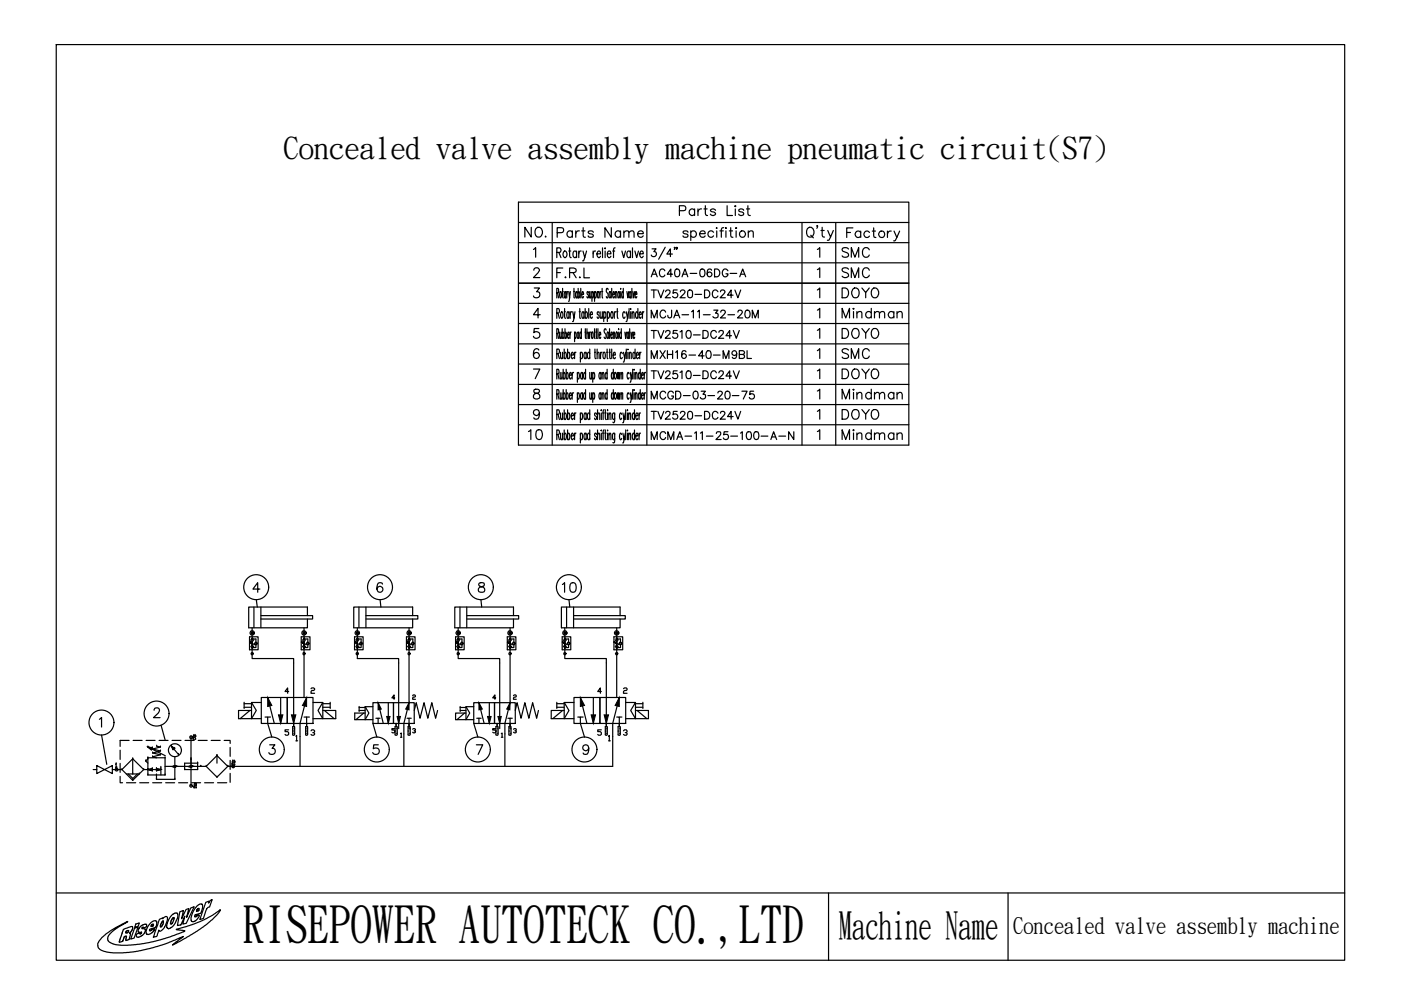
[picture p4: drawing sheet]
<svg xmlns="http://www.w3.org/2000/svg" width="297mm" height="210mm" viewBox="0 0 297 210" stroke-linecap="round" stroke-linejoin="round" font-family="sans-serif">
<defs><g id="words">
<text font-size="10.8" x="51.5" y="199.6">RISEPOWER AUTOTECK CO.,LTD</text>
<text font-size="8.1" x="177.8" y="198.9">Machine Name</text>
<text font-size="6.5" x="60.1" y="33.5">Concealed valve assembly machine pneumatic circuit(S7)</text>
<g font-size="5.3">
<text x="110.4" y="51.5">NO.</text>
<text x="117.1" y="51.5">Parts Name</text>
<text x="177.8" y="55.7">SMC</text>
<text x="177.8" y="60">SMC</text>
<text x="177.8" y="68.8">Mindman</text>
<text x="177.8" y="73">DOYO</text>
<text x="177.8" y="77.3">SMC</text>
<text x="177.8" y="81.5">DOYO</text>
<text x="177.8" y="85.7">Mindman</text>
<text x="111.1" y="94.5">10</text>
<text x="177.8" y="94.5">Mindman</text>
</g>
<g font-size="4.9">
<text x="117.1" y="60">F.R.L</text>
<text x="137.2" y="60">AC40A-06DG-A</text>
<text x="177.8" y="64.2">DOYO</text>
<text x="137.2" y="68.8">MCJA-11-32-20M</text>
<text x="137.2" y="77.3">MXH16-40-M9BL</text>
<text x="177.8" y="90">DOYO</text>
<text x="137.2" y="94.5">MCMA-11-25-100-A-N</text>
<text x="118.2" y="126.6">10</text>
</g>
<text font-size="4.8" x="214.8" y="197.8">Concealed valve assembly machine</text>
<g font-size="4.4">
<text x="137.2" y="64.2">TV2520-DC24V</text>
<text x="137.2" y="85.7">MCGD-03-20-75</text>
<text x="137.2" y="90">TV2520-DC24V</text>
</g>
<g font-size="4">
<text x="64.9" y="148.2">2</text>
<text x="64.9" y="157">3</text>
</g>
</g></defs>
<path d="M11.9 9.5h273.2v194.1h-273.2z" fill="none" stroke="#000" stroke-width=".25"/>
<g fill="none" stroke="#000" stroke-width=".25">
<path d="M48.8 162.5h81.1M11.9 189.3h273.2M21.6 198.8l2.1-1.6 3.4-1.8-2.3 1.4-1.4 1.1-.4 .5-.2 .6 .1 .5 .3 .3 1.6 .5 2.3 .1 2.4-.2 3-.5 3.5-1 2.9-1.1 .3-.3-1.8-.2 5-1.7 2.6-1.3 1.7-1.2-.7 1.1-2.8 2.5-3 1.9-3.6 2 2.3-1.8-4.6 1.8-4.5 1.2-3.7 .4h-2.6l-1.7-.4-.9-.6-.2-1zM26.1 197.1l.9-.4a.86 .86 0 0 1 1.1-.2v.4l-.4 .8a.19 .19 0 0 0-.2 .2 .19 .19 0 0 0 .2 .1l-.3 1.2-.4 .1a.25 .25 0 0 1-.4 0 .25 .25 0 0 1 .1-.4 .22 .22 0 0 0 .1-.3 .22 .22 0 0 0-.3-.1l-.2 .1-.2 .9-.8 .3zM26.8 197.4a.23 .23 0 0 1 .3-.1 .23 .23 0 0 1 .1 .2l-.2 .3a.18 .18 0 0 1-.3 0 .18 .18 0 0 1 0-.3zM27.6 197.9h.1M28.5 196.8l.8-.3-.9 2.4-.7 .2zM28.8 195.9l.7-.2-.2 .7-.7 .3zM29.7 196.5l1-.6 .4 .2a.53 .53 0 0 1-.3 .5 .53 .53 0 0 1-.5 0 .21 .21 0 0 0-.1 .3 .21 .21 0 0 0 .3 0 .4 .4 0 0 1 .4 .3 .4 .4 0 0 1-.2 .4l-.5 .7-.9 .4a.43 .43 0 0 1-.4-.5 .43 .43 0 0 1 .5-.3l.3-.1v.2a.22 .22 0 0 0 .2 0 .22 .22 0 0 0 0-.3h-.3a.46 .46 0 0 1-.4-.4 .46 .46 0 0 1 .2-.5zM30 197.8h.1M32 195.6l.7-.4 .5 .1 .1 .2-.2 1-1 .4a.25 .25 0 0 0-.3 .2 .25 .25 0 0 0 .1 .3l.3-.3 .6-.1-.4 .6-.5 .4-.4 .1-.5-.1 .1-1.1zM32.2 196a.21 .21 0 0 1 .3 .1 .21 .21 0 0 1-.2 .3 .18 .18 0 0 1-.3 0 .18 .18 0 0 1 .1-.3z"/>
<path d="M33.8 194.9l.7-.3v.2l.1-.2a.55 .55 0 0 1 .9-.1v.6a3.3 3.3 0 0 1-1.6 2.4l-.2-.1v-.2l-.5 1.4-.7 .1zM34.4 195.3l.3 .1v.2l-.3 .7a.22 .22 0 0 1-.4 .2 .22 .22 0 0 1 .1-.4zM34.6 195.3h.1M36.4 194.1l.7-.5h.4l.2 .3v.7l-.9 1.6-.7 .6-.4 .1-.3-.2-.1-.6 .4-1.1zM36.6 194.7a.19 .19 0 0 1 .2-.2 .19 .19 0 0 1 .1 .2l-.4 1.1a.22 .22 0 0 1-.3 .1 .22 .22 0 0 1 0-.4zM38.1 193.3l.8-.2-.4 1.7 .9-2 .6-.2-.4 1.9 .9-2 .7-.3-1.7 3.6-.7 .1 .4-1.7-.9 1.9-.7 .1zM41.7 192.1l.7-.4h.4l.2 .2-.1 .8-.3 .9-1 .3a.26 .26 0 0 0-.3 .2 .26 .26 0 0 0 .2 .3l.2-.2a.27 .27 0 0 1 .3-.1 .27 .27 0 0 1 .2 .1l-.8 1.1-.4 .1-.4-.1-.1-.8 .2-.6zM41.8 192.8h.1a.21 .21 0 0 1 .3-.1 .21 .21 0 0 1-.1 .3l-.4 .2zM43.6 191.3l.7-.2-.1 .4 .2-.4 .6-.4-.6 1.6a.84 .84 0 0 0-.8 .8l-.5 1.6-.7 .3zM175.7 189.3v14.3M213.7 189.3v14.3"/>
</g>
<!-- layer: 1 -->
<g fill="none" stroke="#000" stroke-width=".25">
<path d="M52.9 135h1.8v2.8h-1.8zM52.9 136.1l.5 .3-.5-.3 .6 .2-.1 .2zM53.1 135.7a1.02 1.02 0 0 1 .1 1.4M53.4 137.3l.1 .1zM53.4 135.4h.1v.2zM53.4 135.4l.1 .1zM53.4 136.4l-.5-.3 .5 .4 .1-.2-.6-.2 1.1 .6M53.5 137.3h.1M53.5 133.1v6.5h8.8v14.5M53.5 135.5h.8v.7M53.5 135.5h.1M53.6 137.3h.1"/>
<path d="M53.8 135.7a1.01 1.01 0 0 0 0 1.4M53.8 128.7v4.4M53.9 136.4l.4 .4 .3-.4M54.3 136.8v.5h-.8M55.3 130.5h11v.7h-11M55.3 128.7v4.4M63.9 135h1.8v2.8h-1.8zM63.9 136.1l.4 .3-.4-.3 .5 .2-.1 .2zM64.1 135.7a.98 .98 0 0 1 0 1.4M64.3 137.3l.2-.1 .1 .1-.2 .1zM64.4 135.4l.1 .1zM64.4 136.4l-.5-.3 .5 .4 .1-.2-.6-.2 1.1 .6"/>
<path d="M64.5 137.3h.1M64.5 135.5h.8v.7M64.5 133.1v5.5M64.5 138.8v9.1M64.5 135.5h.1M64.6 137.3h.1M64.8 135.7a.97 .97 0 0 0 0 1.4M64.9 136.4l.4 .4 .3-.4M65.2 130.5v-1.8h-12.5v4.4h12.5v-1.9M65.3 136.8v.5h-.8M75.2 135h1.8v2.8h-1.8zM75.2 136.1l.4 .3-.4-.3 .5 .2-.1 .2z"/>
<path d="M75.4 135.7a.98 .98 0 0 1 0 1.4M75.7 137.3l.1 .1zM75.7 135.4l.1 .1zM75.7 136.4l-.5-.3 .4 .4 .2-.2-.6-.2 1.1 .6M75.8 137.3h.1M75.8 133.1v6.5h8.7v14.9M75.8 135.5h.8v.7M75.8 135.5h.1M76.1 135.7a.97 .97 0 0 0 0 1.4M76.1 128.7v4.4M76.2 136.4l.4 .4 .3-.4M76.6 136.8v.5h-.8"/>
<path d="M77.6 130.5h11v.7h-11M77.6 128.7v4.4M86.2 135h1.8v2.8h-1.8zM86.2 136.1l.4 .3-.4-.3 .5 .2-.1 .2zM86.4 135.7a.98 .98 0 0 1 0 1.4M86.7 137.3l.1 .1zM86.7 135.4l.1 .1zM86.7 136.4l-.5-.3 .4 .4 .2-.2-.6-.2 1 .6M86.8 137.3h.1M86.7 135.5h.8v.7M86.7 133.1v5.5M86.7 138.8v10.2l-1.1 4.4v9.1"/>
<path d="M86.8 135.5h.1M86.9 137.3h.1M87.1 135.7a.97 .97 0 0 0 0 1.4M87.2 136.4l.3 .4 .4-.4M87.5 130.5v-1.8h-12.5v4.4h12.5v-1.9M87.5 136.8v.5h-.8M96.6 135h1.8v2.8h-1.8zM96.6 136.1l.4 .3-.4-.3 .5 .2-.1 .2zM96.8 135.7a.98 .98 0 0 1 0 1.4M97.1 137.3l.1 .1zM97.1 135.4l.1 .1zM97.1 136.4l-.5-.3 .5 .4 .1-.2-.6-.2 1 .6"/>
<path d="M97.2 137.3h.1M97.1 133.1v6.5h8.8v14.9M97.1 135.5h.8v.7M97.2 135.5h.1M97.3 137.3h.1M97.5 135.7a.97 .97 0 0 0 0 1.4M97.5 128.7v4.4M97.6 136.4l.3 .4 .4-.4M97.9 136.8v.5h-.8M99 130.5h11v.7h-11M99 128.7v4.4M107.6 135h1.8v2.8h-1.8z"/>
<path d="M107.6 136.1l.4 .3-.4-.3 .5 .2-.1 .2zM107.8 135.7a.94 .94 0 0 1 0 1.4M108.1 137.3l.1 .1zM108.1 135.4l.1 .1zM108.1 136.4l-.5-.3 .4 .4 .1-.2-.5-.2 1.1 .6M108.1 137.3h.1M108.1 135.5h.9v.7M108.1 133.1v5.5M108.1 138.8v10.2l-1.1 4.4v9.1M108.2 137.3h.1M108.2 135.5h.1M108.5 135.7a.97 .97 0 0 0 0 1.4"/>
<path d="M108.6 136.4l.4 .4 .3-.4M108.9 130.5v-1.8h-12.5v4.4h12.5v-1.9M109 136.8v.5h-.9M119.2 135h1.8v2.8h-1.8zM119.2 136.1l.4 .3-.4-.3 .5 .2v.2zM119.4 135.7a.98 .98 0 0 1 0 1.4M119.7 135.4l.1 .1zM119.7 136.4l-.5-.3 .5 .4 .1-.2-.6-.2 1.1 .6M119.8 137.3h.1M119.7 133.1v6.5h8.9v14.5M119.7 135.5h.9v.7M119.8 135.5h.1"/>
<path d="M119.9 137.3h.1M120.1 135.7a.93 .93 0 0 0 0 1.4M120.1 128.7v4.4M120.2 136.4l.4 .4 .3-.4M120.6 136.8v.5h-.9M121.6 130.5h11v.7h-11M121.6 128.7v4.4M130.2 135h1.8v2.8h-1.8zM130.2 136.1l.4 .3-.4-.3 .5 .2-.1 .2zM130.4 135.7a.98 .98 0 0 1 0 1.4M130.8 137.3h.1M130.7 135.4l.1 .1z"/>
<path d="M130.7 136.4l-.5-.3 .5 .4 .1-.2-.6-.2 1.1 .6M130.8 133.1v5.5M130.8 138.8v9.1M130.8 135.5h.8v.7M130.8 135.5h.1M131.1 135.7a.97 .97 0 0 0 0 1.4M131.2 136.4l.4 .4 .3-.4M131.5 130.5v-1.8h-12.5v4.4h12.5v-1.9M131.6 136.8v.5h-.8M25.5 159.1v1.9M27.4 157h-1.9v1.3M28.2 157h1.9"/>
<path d="M31 157h1.9M31.4 158.4l3.6 1.8M31.4 158.4h.1M31.4 158.4l.7 .6M31.4 158.4l.9 .2M32.1 159h.1M32.3 158.6h.1M32.3 158.6l-.2 .4M32.4 159.7h.1M32.4 158.8h.1M32.4 159.7l1.6 .3M32.4 158.8l1.6 .4"/>
<path d="M33.2 158.2h.1M33.2 158.2l.8 .2M33.7 157h1.9M34 159.2h.1M34 158.4h.1M34 159.2l-1.6 .5M34 158.4l-1.6 .4M36.4 158.2h.1M36.4 158.2l.6 .5M36.4 158.2l.3 .7M36.4 158.3l1.4 1.6M36.5 157h1.9"/>
<path d="M36.7 158.9h.1M37 158.7h.1M37 158.7l-.3 .2M37.8 159.9h.1M39.2 157h2M40.5 156.3h.1M40.5 156.3v10.3M41 156.5h.1M41 156.7h.1M41 156.5v.2M41 156.7h.5M41.1 155.9h.1"/>
<path d="M41.1 156.3h.1M41.1 155.9l-.1 .2M41.1 155.9h.2M41.1 156.3h.2M41.1 156.3l-.1 .2M41.3 155.9h.1M41.3 156.3h.1M41.3 155.9l.2 .2M41.5 156.1h.1M41.5 156.2h.1M41.5 156.7h.1M41.5 156.1v.1"/>
<path d="M41.5 156.2l-.2 .1M42 157h1.9M44.8 157h1.9M47.5 157h1.3v.6M48.8 158.5v1.9M51.8 149.2h1.5M51.8 150h1.5M51.8 148.9v1.3M53 150.6l-2.1 1.8M53.3 148.9v3.5h2.1M55.4 147.9h5.5v5.5h-5.5zM55.4 148.9h-2.1l1 1.7-1 1.8h-2.7v-1.8h2.7"/>
<path d="M56.2 152h.6v1.4M56.8 147.9l1.4 5.5M56.8 152h.5M59.5 147.9v5.5M60.9 147.9h5.5v5.5h-5.5zM62 154.1h.5v1.7l-.2 .1-.3-.1zM62 155h.3M62.3 154.5h.2M62.3 155.5h.2M63.6 156.1v6.4M64.5 152h.5v1.4M65 152h.6"/>
<path d="M65 147.9l-1.4 5.5M66.4 148.9h2l-1 1.7 1 1.8h2.8v-1.8h-2.8M68.4 148.9v3.5h-2M68.4 149.2h1.6M68.4 150h1.6M68.8 150.6l2.1 1.8M70 148.9v1.3M76.1 150h1.3M76.1 150.6h1.3M76.1 149.8v1M77.1 151.2l-1.6 1.4M77.4 149.8v2.8h1.7"/>
<path d="M79.1 149h4.3v4.4h-4.3zM79.1 149.8h-1.7l.8 1.4-.8 1.4h-2.2v-1.4h2.2M79.7 152.3h.5v1.1M80.2 152.3h.4M80.2 149l1.1 4.4M82.3 149v4.4M83.4 149h4.4v4.4h-4.4zM83.8 154.1h.4v1.7l-.2 .1-.2-.1zM83.8 155h.2M84 154.5h.2M84 155.5h.2M84 153.4v.7"/>
<path d="M86.3 152.3h.4v2.2h.3M86.5 154.1h.5v1.7l-.3 .1-.2-.1zM86.5 155h.2M86.7 155.5h.3M86.8 152.3h.4M87.8 150.6l.5-1.6 .8 3.3 .8-3.3 .8 3.3 .9-3.3 .8 3.3 .4-1.7M97.6 149.8v1M97.6 150h1.2M97.6 150.6h1.2M98.5 151.2l-1.6 1.4M98.8 149.8v2.8h1.6M100.4 149h4.4v4.4h-4.4z"/>
<path d="M100.4 149.8h-1.6l.8 1.4-.8 1.4h-2.2v-1.4h2.2M101.1 152.3h.4v1.1M101.5 152.3h.5M101.5 149l1.1 4.4M103.7 149v4.4M104.8 149h4.4v4.4h-4.4zM105.1 154.1h.5v1.7l-.2 .1-.3-.1zM105.1 155h.3M105.4 154.5h.2M105.4 155.5h.2M105.4 153.4v.7M107.7 152.3h.4v2.2h.3"/>
<path d="M107.9 154.1h.5v1.7l-.3 .1-.2-.1zM107.9 155h.2M108.1 155.5h.3M108.1 152.3h.5M109.2 150.6l.4-1.6 .9 3.3 .8-3.3 .8 3.3 .8-3.3 .9 3.3 .4-1.7M118.1 148.9v1.3M118.1 149.2h1.5M118.1 150h1.5M119.3 150.6l-2.1 1.8M119.6 148.9v3.5h2.1M121.7 147.9h5.5v5.5h-5.5zM121.7 148.9h-2.1l1 1.7-1 1.8h-2.7v-1.8h2.7"/>
<path d="M122.5 152h.5v1.4M123 147.9l1.4 5.5M123.1 152h.5M125.8 147.9v5.5M127.2 147.9h5.5v5.5h-5.5zM128.3 154.1h.5v1.7l-.2 .1-.3-.1zM128.3 155h.3M128.6 154.5h.2M128.6 155.5h.2M130.8 152h.5v2.1M131 154.1h.5v1.7l-.2 .1-.3-.1zM131 155h.3"/>
<path d="M131.3 152h.6M131.3 147.9l-1.4 5.5v9.1M131.3 154.5h.2M131.3 155.5h.2M132.7 148.9h2l-1 1.7 1 1.8h2.8v-1.8h-2.8M134.7 148.9v3.5h-2M134.7 149.2h1.6M134.7 150h1.6M135.1 150.6l2 1.8M136.3 148.9v1.3M19.8 163.2h.7M20.5 162.3l1.7 .9-1.7 .8z"/>
<path d="M22.2 163.2l1.6-.9v1.7zM23.8 163.2h2.1M24.5 162.7h.3M24.6 161.9h.1M24.6 162.7h.1M24.6 161.9l-.1 .2M24.6 161.9v.8M24.7 163.2h.1M24.8 162.7h.1M25.5 164.6v1.4h.5M25.5 161.9v1.9M25.9 163.2h.1"/>
<path d="M25.9 163.2l2.2 2.3M26.8 164.1h2.7M26.8 166h2M27.2 164.1l1 1 .9-1M28.1 165.5h.1M28.1 160.9h.1M28.1 164.1h.1M28.1 160.9l-2.2 2.3M28.1 160.9v3.2M28.1 160.9l2.4 2.3M29.5 164.1h.1M29.6 166h1.9"/>
<path d="M30.5 163.2h.1M30.5 163.2l-2.4 2.3M30.5 163.2h3.6M30.9 161.3h.1M30.9 161.3l.5 .5M31.4 160.9h.1M31.4 163.2h.1M31.4 164.3h.1M31.4 160.7h.1M31.4 160.9l-.5 .4M31.4 160.7h3.6M31.4 164.3h3.6"/>
<path d="M31.4 163.2l.9 .2M31.4 160.7v3.6M32.3 163h.1M32.3 163.4h.1M32.3 163l-.9 .2M32.3 163v.4M32.4 160.5h.1M32.4 160.5l.8 .2M32.4 166h1.9M33.2 164.3h.1M33.2 163.4h.1M33.2 163h.1"/>
<path d="M33.2 165.2h.1M33.2 163v.4M33.2 164.3v.9M33.2 163l.9 .2M33.2 165.2h3.9M34 160h.1M34 160l-1.6 .5M34.1 163.2h.1M34.1 162.7h.1M34.1 163.2l-.9 .2M34.1 162.7v1.6M35 160.7h.1"/>
<path d="M35 162.5h7.6M35 164.3h.1M35 160.7v3.6M35.1 166h1.9M37.1 162.5h.1M37.1 165.2h.1M37.1 160.4v4.8M37.9 166h1.9M39.1 163.2h.1M39.1 163.2h2.8M40.5 166.6h.1M40.5 161h.1"/>
<path d="M40.5 160.6v.4M40.6 166h1.9M41.1 166.8h.1M41.1 167h.1M41.1 166.8v.2M41.1 167h.5M41.3 166.2h.1M41.3 166.6h.1M41.3 166.2l-.2 .1M41.3 166.2h.2M41.3 166.6h.2M41.3 166.6l-.2 .2"/>
<path d="M41.5 166.2h.1M41.5 166.6h.1M41.5 166.2l.1 .1M41.6 166.3h.1M41.6 166.5h.1M41.6 167h.1M41.6 166.3v.2M41.6 166.5l-.1 .1M41.9 161.8h.1M41.9 163.2h.1M41.9 161.8h-2.8v1.4M41.9 161.8v1.4"/>
<path d="M42.6 162.5h.1M42.6 162.5h1.1M43.4 166h1.9M43.7 162.5h.1M43.7 162.5l2.3 2.3M46 164.8h.1M46 160.2h.1M46 160.2l2.3 2.3M46 160.2v1.6M46 160.2l-2.3 2.3M46.1 166h2M47.4 162.5h.1"/>
<path d="M48.3 162.5h.1M48.3 162.5l-2.3 2.3M48.3 162.5h1.1M48.8 161.2v1.9M48.8 164v1.9M49.2 161.9h.1M49.2 162.2h.1M49.2 161.9v.3M49.2 162.2h.6M49.3 161.3h.1M49.3 161.8h.1M49.3 161.3l-.1 .2"/>
<path d="M49.3 161.3h.3M49.3 161.8h.3M49.3 161.8l-.1 .1M49.4 162.5h.1M49.6 161.3h.1M49.6 161.8h.1M49.6 161.3l.2 .2M49.8 161.5h.1M49.8 161.6h.1M49.8 162.2h.1M49.8 161.5v.1M49.8 161.6l-.2 .2"/>
<circle cx="53.5" cy="135.5" r=".12"/>
<circle cx="53.5" cy="137.3" r=".11"/>
<circle cx="54.3" cy="136.4" r=".24"/>
<circle cx="64.5" cy="135.5" r=".09"/>
<circle cx="64.5" cy="137.3" r=".09"/>
<circle cx="64.5" cy="135.5" r=".12"/>
<circle cx="65.3" cy="136.4" r=".22"/>
<circle cx="75.7" cy="137.3" r=".11"/>
<circle cx="75.7" cy="135.5" r=".11"/>
<circle cx="75.8" cy="135.5" r=".09"/>
<circle cx="76.6" cy="136.4" r=".22"/>
<circle cx="86.7" cy="135.5" r=".09"/>
<circle cx="86.7" cy="135.5" r=".13"/>
<circle cx="86.7" cy="137.3" r=".12"/>
<circle cx="87.5" cy="136.4" r=".24"/>
<circle cx="97.1" cy="135.5" r=".08"/>
<circle cx="97.2" cy="137.3" r=".11"/>
<circle cx="97.2" cy="135.5" r=".11"/>
<circle cx="98" cy="136.4" r=".24"/>
<circle cx="108.1" cy="137.3" r=".11"/>
<circle cx="108.1" cy="135.5" r=".11"/>
<circle cx="108.1" cy="135.5" r=".09"/>
<circle cx="108.9" cy="136.4" r=".22"/>
<circle cx="119.7" cy="135.5" r=".09"/>
<circle cx="119.7" cy="135.5" r=".13"/>
<circle cx="119.8" cy="137.3" r=".07"/>
<circle cx="119.8" cy="137.3" r=".12"/>
<circle cx="120.6" cy="136.4" r=".23"/>
<circle cx="130.7" cy="135.5" r=".09"/>
<circle cx="130.8" cy="137.3" r=".08"/>
<circle cx="130.8" cy="135.5" r=".12"/>
<circle cx="130.8" cy="137.3" r=".11"/>
<circle cx="131.5" cy="136.4" r=".22"/>
<circle cx="37.1" cy="159.1" r="1.38"/>
<circle cx="37.1" cy="162.5" r=".19"/>
<circle cx="40.5" cy="162.5" r=".19"/>
</g>
<g fill="#000" stroke="#000" stroke-width=".21">
<path d="M31.4 158.4l.9 .2-.2 .4zM36.4 158.2l.6 .5-.3 .2zM56.8 147.9l.8 1.7-.8 .2zM59 151.6h1l-.5 1.8zM61.8 151.6h.9l-.4 1.8zM65 147.9v1.9l-.9-.2zM80.2 149l.6 1.3-.6 .2zM82 151.9h.7l-.4 1.5zM84.2 151.9h.7l-.4 1.5zM86.7 149v1.5l-.7-.2zM101.5 149l.8 1.3-.8 .2zM103.4 151.9h.7l-.4 1.5z"/>
<path d="M105.6 151.9h.7l-.4 1.5zM108.1 149v1.5l-.7-.2zM123 147.9l.9 1.7-.9 .2zM125.3 151.6h1l-.5 1.8zM128.1 151.6h.9l-.4 1.8zM131.3 147.9v1.9l-.9-.2zM31.4 163.2l.9-.2v.4zM33.2 163l.9 .2-.9 .2zM36.9 162.5h.4l-.4 .1zM36.9 162.4h.3l-.3 .1zM36.9 162.4h.3zM36.9 162.5l.3-.1 .1 .1z"/>
<path d="M40.3 162.5h.4l-.3 .1zM40.4 162.6h.2zM40.3 162.5l.3-.1 .1 .1zM40.4 162.6l.3-.1z"/>
<path d="M36.9 162.6h.3zM36.9 162.6l.4-.1z"/>
<path d="M40.4 162.4l-.1 .1 .3-.1zM40.4 162.4h.2z"/>
</g>
<!-- layer: TEXT -->
<g fill="none" stroke="#000" stroke-width=".25">
<path d="M61.2 146.6h-.8l.6-.7v1.1M61.2 154.7h-.8v.4h.6l.2 .2v.4l-.2 .2h-.4l-.2-.2M62.7 156.1l.2-.2v1.2M62.7 157.1h.4M83.7 148h-.6l.5-.7v1M83.7 154.5h-.6v.3h.5l.1 .5-.1 .1-.5-.1M84.9 155.5l.2-.1v.9M84.9 156.3h.3M87.5 147.5l.1-.2 .5 .2v.2l-.6 .3v.3h.6M87.5 154.6l.1-.1 .5 .1v.2l-.3 .2M87.9 155l.2 .1-.2 .3-.4-.1M105.1 148h-.6l.4-.7v1"/>
<path d="M105.1 154.5h-.6v.3h.4l.2 .2v.3l-.2 .1-.4-.1M106.3 155.5l.2-.1v.9M106.3 156.3h.3M108.9 147.5l.4-.2 .2 .4-.5 .1-.1 .5h.6M108.9 154.6l.1-.1 .5 .1-.2 .4h-.1M109.3 155l.2 .1-.2 .3-.4-.1M127.5 146.6h-.8l.6-.7v1.1M127.5 154.7h-.8v.4h.6l.2 .2v.4l-.2 .2h-.4l-.2-.2M129 156.1l.2-.2v1.2M129 157.1h.4M132.2 146l.2-.1h.4l.2 .1-.2 .4h-.4l-.2 .2v.4h.8M132.2 155l.2-.3h.4l.2 .4-.4 .2"/>
<path d="M132.8 155.3l.2 .2-.2 .4-.6-.2"/>
</g>
<!-- layer: CONNECTIONS -->
<g fill="none" stroke="#000" stroke-width=".25">
<circle cx="53.5" cy="134.2" r=".46"/>
<circle cx="53.5" cy="138.6" r=".22"/>
<circle cx="53.5" cy="134.2" r=".22"/>
<circle cx="64.4" cy="134.2" r=".23"/>
<circle cx="64.4" cy="138.6" r=".22"/>
<circle cx="64.5" cy="134.2" r=".46"/>
<circle cx="75.7" cy="134.2" r=".23"/>
<circle cx="75.8" cy="138.6" r=".22"/>
<circle cx="75.8" cy="134.2" r=".47"/>
<circle cx="86.7" cy="134.2" r=".46"/>
<circle cx="86.7" cy="138.6" r=".23"/>
<circle cx="86.8" cy="134.2" r=".22"/>
<circle cx="97.1" cy="134.2" r=".46"/>
<circle cx="97.2" cy="138.6" r=".24"/>
<circle cx="97.2" cy="134.2" r=".23"/>
<circle cx="108.1" cy="134.2" r=".46"/>
<circle cx="108.1" cy="134.2" r=".23"/>
<circle cx="108.1" cy="138.6" r=".22"/>
<circle cx="119.8" cy="134.2" r=".46"/>
<circle cx="119.8" cy="138.6" r=".23"/>
<circle cx="119.8" cy="134.2" r=".22"/>
<circle cx="130.7" cy="134.2" r=".23"/>
<circle cx="130.7" cy="138.6" r=".22"/>
<circle cx="130.7" cy="134.2" r=".47"/>
<circle cx="40.5" cy="156.3" r=".29"/>
<circle cx="24.7" cy="163.2" r=".29"/>
<circle cx="40.5" cy="166.6" r=".29"/>
<circle cx="49.4" cy="162.5" r=".29"/>
</g>
<g fill="none" stroke="#000" stroke-width=".25">
<path d="M109.9 42.9h82.8v51.5h-82.8zM109.9 55.7h82.8M109.9 51.4h82.8M109.9 47.2h82.8M113.1 52.9l.5-.4v2M113.2 57.3l.1-.3 .3-.2 .6 .1a.42 .42 0 0 1 0 .6l-1.1 1.4h1.4M117.1 47.2v47.2M118.1 53.5l.7-.1 .1-.3-.1-.5-.7-.1v2.1M118.5 53.5l.4 1.1M119.6 53.3l.1-.1a.73 .73 0 0 1 .5 .7 .73 .73 0 0 1-.5 .7l-.3-.6zM120.8 52.5v1.7v.3l.3 .1M122.2 53.5l-.2-.3h-.2a.81 .81 0 0 0 .2 1.4l.2-.3"/>
<path d="M122.2 53.2v1.4M122.7 53.2v1.4M123.2 53.2l-.3 .1-.2 .5M123.6 53.2l.4 1.4 .4-1.4M125.8 53.2v1.4M126.3 53.2l-.4 .1-.1 .5M126.6 53.8h.7v-.4l-.2-.2a.73 .73 0 0 0-.5 .7 .73 .73 0 0 0 .5 .7l.2-.3M127.7 52.5v2.1M128.3 53.2v1.4M128.8 53.8h.7l-.1-.5-.3-.1a.81 .81 0 0 0 .2 1.4l.2-.3M130.4 52.5l-.2 .1-.1 .3v1.7M131.9 53.2l.3 1.4 .4-1.4"/>
<path d="M133.7 53.5l-.3-.3h-.2a.81 .81 0 0 0 .2 1.4l.3-.3M133.7 53.2v1.4M134.1 52.5v2.1M134.6 53.2l.4 1.4 .4-1.4M135.6 53.8h.8l-.1-.4-.2-.2a.73 .73 0 0 0-.5 .7 .73 .73 0 0 0 .5 .7l.3-.3M137.1 47.2v47.2M138.2 52.8h.9l-.5 .6a.55 .55 0 0 1 .4 .8 .55 .55 0 0 1-.9-.1M141 52.4l-1.4 2.6M142.6 53.9h-1.2l.7-1.1v1.6M143.1 52.5h-.2h.2l-.2 .4M143.6 52.5h-.2h.2l-.2 .4M144 44.7h.9l.3-.1 .2-.3a.53 .53 0 0 0-.5-.7h-.9v2.1"/>
<path d="M145.9 49.2a.6 .6 0 0 0-1.1 0l.3 .3 .7 .2 .1 .3a.6 .6 0 0 1-1.1 0M146.5 49.2a.66 .66 0 0 1 .9-.1 .66 .66 0 0 1 0 1 .66 .66 0 0 1-.9-.1M146.5 49v2M147.3 44.6a.65 .65 0 0 0-1-.1 .65 .65 0 0 0 0 1 .65 .65 0 0 0 1-.1M147.3 44.3v1.4M148 44.3v1.4M148.3 49.5h1.2a.62 .62 0 0 0-.9-.5 .62 .62 0 0 0-.2 1 .6 .6 0 0 0 1.1 0M148.7 44.3a.72 .72 0 0 0-.7 .6M149.3 44.3h.6M149.5 43.6v1.7l.1 .3 .4 .1M151.3 49.2a.66 .66 0 0 0-1-.1 .66 .66 0 0 0 0 1 .66 .66 0 0 0 1-.1M151.7 44.6a.64 .64 0 0 0-1.1 0l.3 .3 .5 .1 .3 .4a.64 .64 0 0 1-1.1 0"/>
<path d="M152 48.3v.1zM152 49v1.3M152.6 49h.8M153.4 48.3l-.3 .1-.2 .3v1.6M153.9 48.3l.1 .1h-.1zM153.9 49v1.3M154.2 43.6v2.1h1.1M154.6 49h.7M154.9 48.3v1.6l.1 .3 .4 .1M155.9 43.6l.1 .1-.1 .1zM155.9 44.3v1.4M156.1 48.3l.1 .1h-.1z"/>
<path d="M156.1 49v1.3M157.7 44.6a.6 .6 0 0 0-1.1 0l.1 .2 .9 .3 .1 .3a.6 .6 0 0 1-1.1 0M158.3 44.3h.6M158.6 43.6v1.7l.1 .3 .4 .1M158.7 49.3l.4-.3h.5l.1 1.3M158.7 49v1.3M170 47.2v47.2M171.2 48.5a.87 .87 0 0 1 1.1-.1 .87 .87 0 0 1 .3 1.1 .78 .78 0 0 1-.8 .8 .78 .78 0 0 1-.8-.8zM171.9 49.9l.6 .5M173.3 52.9l.5-.4v2M173.3 57.2l.5-.4v2.1M173.3 47.9v.1l-.1-.1h.1l-.1 .5"/>
<path d="M174.1 48.9h.6M174.3 48.2v1.7l.1 .3 .4 .1M175.5 48.9l.6 1.4 .6-1.4M176.1 50.3l-.4 .6h-.3M177.2 47.2v47.2M179.5 49.3h.8M180.8 48.3h-1.3v2M182.5 49.3a.66 .66 0 0 0-1-.1 .66 .66 0 0 0 0 1 .66 .66 0 0 0 1-.1M182.5 49v1.3M184.3 49.3a.66 .66 0 0 0-.9-.1 .66 .66 0 0 0 0 1 .66 .66 0 0 0 .9-.1M184.9 49h.7M185.2 48.3v1.7l.1 .3h.4"/>
<path d="M188.2 49v1.3M189 49a.65 .65 0 0 0-.8 .6M189.6 49l.5 1.3 .6-1.3M190.1 50.3l-.2 .6-.4 .2M109.9 72.9h82.8M109.9 68.6h82.8M109.9 64.3h82.8M109.9 60h82.8M109.9 77.2h82.8M113.1 78.2h1.4l-1 2.1M113.3 61.1h1.1l-.6 .8a.66 .66 0 0 1 .7 .7 .66 .66 0 0 1-.9 .5l-.3-.1-.2-.2M114.2 69.7h-.9l-.1 .8a.72 .72 0 0 1 1.1 0 .72 .72 0 0 1-.1 1.1 .72 .72 0 0 1-1.1-.3"/>
<path d="M114.2 74.2v-.1a.62 .62 0 0 0-1 .3 1.2 1.2 0 0 0 .5 1.6 .63 .63 0 0 0 .6-.6 .63 .63 0 0 0-.5-.6 .63 .63 0 0 0-.7 .5M114.5 66.7h-1.4l1-1.3v2M118.1 62.1h.2l.1-.2-.1-.8h-.2v2.1M118.1 66.4a.53 .53 0 0 0 .5-.4 .53 .53 0 0 0-.2-.6h-.3v2.1M118.1 70.7h.2l.1-.2-.1-.8h-.2v2.1M118.1 75a.53 .53 0 0 0 .5-.4 .53 .53 0 0 0-.2-.6h-.3v2M118.1 79.3a.49 .49 0 0 0 .4-.5 .49 .49 0 0 0-.4-.5v2.1M118.2 62.1l.2 1.1M118.2 70.7l.2 1.1M118.3 79.3l.2 1.1M118.3 66.4l.3 1.1M118.3 75l.3 1"/>
<path d="M118.6 70.4l.1 1.4 .3-.4M118.7 61.9l.1-.1a1.18 1.18 0 0 1 0 1.4l-.2-.6zM118.8 79v1.3l.1 .1 .3-.4M118.9 74.7v1.3h.2l.2-.3M119 70.4v1.4M119.1 66.1a.96 .96 0 0 1 0 1.4l-.2-.6zM119.2 79v1.4M119.2 70.7l.1-.3a1.02 1.02 0 0 1 0 1.4l-.1-.3M119.2 61.8h.2M119.2 69.7v2.1M119.3 61.1v1.7l.2 .4M119.3 74.7v1.3"/>
<path d="M119.4 79.3l.1-.3a.96 .96 0 0 1 0 1.4l-.1-.3M119.4 78.3v2.1M119.6 75l.1-.3a.84 .84 0 0 1 0 1.3l-.1-.2M119.6 66.1h.3M119.6 74v2M119.7 65.4v1.7l.2 .4M119.8 70.7l.1-.3a1.02 1.02 0 0 1 0 1.4l-.1-.3M119.8 69.7v2.1M120 62.1l-.1-.3a1.02 1.02 0 0 0 0 1.4l.1-.3M120 61.8v1.4M120 79.3l.2-.3a1.07 1.07 0 0 1 0 1.4l-.2-.3M120 78.3v2.1"/>
<path d="M120.2 61.8v1.4M120.3 71h.4l-.1-.6a1.18 1.18 0 0 0 0 1.4l.1-.3M120.3 75l.3-.3 .2 .6-.1 .7h-.2l-.2-.2M120.3 74v2M120.4 61.8l-.1 .1-.1 .5M120.6 61.8l.2 1.4 .1-1.4M120.6 66.4l-.1-.3a.96 .96 0 0 0 0 1.4l.1-.3M120.6 66.1v1.4M120.7 79.6h.4l-.1-.6a1.07 1.07 0 0 0 0 1.4l.1-.3M120.8 63.2l-.2 .7M120.8 70.4v1.4M120.9 66.1v1.4"/>
<path d="M121.1 70.4l-.2 .1-.1 .5M121.1 75.3h.5l-.2-.6a.91 .91 0 0 0 0 1.3l.2-.2M121.2 66.1l-.2 .1-.1 .5M121.3 79v1.4M121.4 66.1l.3 1.4 .2-1.4M121.6 79h-.1l-.2 .6M121.6 61.8h.2M121.7 61.1v2l.1 .1M121.7 67.5l-.1 .6-.2 .1M121.8 70.7l.1-.3a1.02 1.02 0 0 1 0 1.4l-.1-.3M121.8 70.4v2M121.8 74.7v1.3"/>
<path d="M122.1 74.7l-.2 .1-.1 .5M122.4 62.1l-.2-.3a1.02 1.02 0 0 0 0 1.4l.2-.3M122.4 61.8v1.4M122.4 79.3l.2-.3a1.07 1.07 0 0 1 0 1.4l-.2-.3M122.4 79v2M122.6 62.1l.1-.3a1.02 1.02 0 0 1 0 1.4l-.1-.3M122.6 61.1v2.1M122.7 70.7l-.1-.3a1.18 1.18 0 0 0 0 1.4l.1-.3M122.7 70.4v1.4M122.8 66.1h.2M122.9 65.4v2l.2 .1M123 75l.3-.3 .2 .6-.1 .7h-.2l-.2-.2"/>
<path d="M123 74.7v2.1M123.1 61.1v2.1M123.3 70.7l-.1-.3a1.02 1.02 0 0 0 0 1.4l.1-.3M123.3 69.7v2.1M123.3 62.4h.4l-.1-.6a1.02 1.02 0 0 0 0 1.4l.1-.3M123.5 79.3l-.2-.3a1.07 1.07 0 0 0 0 1.4l.2-.3M123.5 79v1.4M123.8 66.4l-.2-.3a.96 .96 0 0 0 0 1.4l.2-.3M123.8 66.1v1.4M124 70.4h.2M124.1 66.4l.1-.3a.96 .96 0 0 1 0 1.4l-.1-.3M124.1 65.4v2.1"/>
<path d="M124.1 69.7v1.7l.2 .4M124.1 79.3l-.1-.3a.96 .96 0 0 0 0 1.4l.1-.3M124.1 78.3v2.1M124.3 75l-.2-.3a.91 .91 0 0 0 0 1.3l.2-.2M124.3 74.7v1.3M124.4 70.8l.3-.4 .1 1.4M124.4 69.7v2.1M124.8 62.1l-.2-.3-.1 .5a.52 .52 0 0 1 .1 .9l-.2-.3M124.8 65.4v2.1M125 61.8v1.4l.3-.4M125 70.4v1.4M125 75l-.1-.3a.84 .84 0 0 0 0 1.3l.1-.2"/>
<path d="M125 79l.1 1.4 .2-.1 .1-.3M125 74v2M125.1 66.7h.5l-.1-.6a.88 .88 0 0 0 0 1.4l.1-.3M125.3 70.4l-.2 .1-.1 .5M125.3 61.8v1.4M125.4 79v1.4M125.5 70.5v-.1a1.18 1.18 0 0 1 0 1.4l-.1-.6zM125.5 62.1l.1-.3a1.18 1.18 0 0 1 0 1.4l-.1-.3M125.5 61.8v2.1M125.7 79.3l.1-.3a1.07 1.07 0 0 1 0 1.4l-.1-.3M125.7 79v2M126 70.4h.1"/>
<path d="M126.1 62.1l.1-.3a1.02 1.02 0 0 1 0 1.4l-.1-.3M126.1 69.7v2l.1 .1M126.1 61.8v2.1M126.1 74.7h.2M126.1 74v1.7l.1 .3h.2M126.4 70.4h.2M126.4 69.7v1.7l.2 .4M126.6 75.1l.1-.3 .2-.1 .1 1.3M126.6 74v2M126.8 61.8a1.02 1.02 0 0 1 0 1.4l-.2-.3zM126.8 69.7v2.1M127 66.4l-.3-.3-.1 .5a.46 .46 0 0 1 .4 .4 .46 .46 0 0 1-.3 .5l-.1-.3"/>
<path d="M127 71h.4l-.2-.6a1.18 1.18 0 0 0 0 1.4l.2-.3M127.2 61.8v1.4M127.2 66.1l.2 1.4 .3-.4M127.3 74.7v1.3M127.4 61.8l-.2 .6M127.4 79.3l-.1-.3a.96 .96 0 0 0 0 1.4l.1-.3M127.4 79v1.4M127.6 61.8h.2M127.7 61.1l.1 2.1M127.7 74.7l-.2 .1-.2 .5M127.7 79.4l.2-.4 .1 1.4M127.7 79v1.4"/>
<path d="M127.7 66.1v1.4M128 74.8l.2-.1 .1 .3-.1 1-.3-.2zM128 66.4l.2-.3a.96 .96 0 0 1 0 1.4l-.2-.3M128 66.1v2.1M128.5 70l-.1-.3a.87 .87 0 0 0 .1 1.3v.7l-.2 .1-.2-.3M128.6 74.7h.2M128.7 74v1.7l.2 .3M128.7 79.3l-.1-.3a.96 .96 0 0 0 0 1.4l.1-.3M128.7 78.3v2.1M128.8 66.4l.1-.3a.88 .88 0 0 1 0 1.4l-.1-.3M128.8 70.5v-.1a1.18 1.18 0 0 1 0 1.4l-.1-.6zM128.8 66.1v2.1"/>
<path d="M128.9 61.4l-.1-.3a.7 .7 0 0 0 .1 1.2v.8l-.2 .1-.1-.3M129.1 74.7h.3M129.2 69.7v2.1M129.3 61.8a1.02 1.02 0 0 1 0 1.4l-.2-.3zM129.3 74v1.7l.1 .3M129.5 71h.3l-.1-.6a1.02 1.02 0 0 0 0 1.4l.1-.3M129.7 66.1a.96 .96 0 0 1 0 1.4l-.2-.6zM129.7 61.1v2.1M129.7 74v2M129.9 62.4h.4l-.1-.6a1.02 1.02 0 0 0 0 1.4l.1-.3M130 75.3h.5l-.2-.6a.84 .84 0 0 0 0 1.3l.2-.2M130 70.8l.2-.4 .1 1.4"/>
<path d="M130 79.3l-.1-.3a1.07 1.07 0 0 0 0 1.4l.1-.3M130 70.4v1.4M130 78.3v2.1M130.2 66.1v1.4M130.4 79a.96 .96 0 0 1 0 1.4l-.2-.6zM130.5 62.2l.2-.4 .1 1.4M130.5 61.8v1.4M130.5 66.1h-.1l-.2 .6M130.7 70.4a1.02 1.02 0 0 1 0 1.4l-.1-.3zM130.8 66.1h.2M130.9 65.4v1.7l.1 .4M130.9 79l.1 1.4 .2-1.4 .1 1.4 .2-1.4"/>
<path d="M131.2 61.8a1.18 1.18 0 0 1 0 1.4l-.2-.6zM131.2 69.7v.2zM131.2 70.4v1.4M131.6 61.1v.2zM131.6 61.8v1.4M131.7 79.4l.2-.4 .1 1.4M131.7 79v1.4M131.7 70.7l-.1-.3a1.02 1.02 0 0 0 0 1.4l.1-.3M131.7 69.7v2.1M131.9 75l-.3-.3-.1 .6 .1 .7h.2l.1-.2M132.2 62.1l-.2-.3a1.18 1.18 0 0 0 0 1.4l.2-.3M132.2 61.1v2.1"/>
<path d="M132.2 74.7l.2 1.3 .3-1.3M132.4 76l-.1 .8h-.1M132.5 70.4l.2 1.4 .1-1.4M132.5 66.4l-.1-.3a.88 .88 0 0 0 0 1.4l.1-.3M132.8 66.1l.2 1.4 .3-1.4M132.8 74v2M132.9 61.8l.2 1.4 .2-1.4M133 67.5l-.1 .6-.2 .1M133.1 74v.2zM133.1 74.7v1.3M133.3 70.7l-.1-.3a1.02 1.02 0 0 0 0 1.4l.1-.3M133.3 70.4v1.4"/>
<path d="M133.4 79.3l-.1-.3a.96 .96 0 0 0 0 1.4l.1-.3M133.4 65.4v2.1M133.4 75.1l.3-.4 .1 1.3M133.4 74.7v1.3M133.5 69.7v2.1M133.6 79l.2 1.4 .3-1.4M133.7 65.4v.2zM133.7 66.1v1.4M133.8 62.1l-.2-.3a1.02 1.02 0 0 0 0 1.4l.2-.3M133.8 70.4l.1 1.4 .2-1.4M133.8 61.8v1.4M134 61.1v2.1"/>
<path d="M134 66.5l.3-.4 .1 1.4M134 66.1v1.4M134.1 78.3v2.1M134.2 61.8l.2 1.4 .2-1.4M134.2 71h.4l-.2-.6a1.18 1.18 0 0 0 0 1.4l.2-.3M134.4 78.3v.2zM134.4 79v1.4M134.6 62.4h.4l-.1-.6a1.02 1.02 0 0 0 0 1.4l.1-.3M134.6 75l-.1-.3-.3 .3 .1 1h.2l.1-.2M134.6 74v2M134.7 79.4l.2-.4 .2 1.4M134.7 79v1.4"/>
<path d="M134.9 75.3h.5l-.2-.6a.84 .84 0 0 0 0 1.3l.2-.2M135.2 66.4l-.1-.3a.88 .88 0 0 0 0 1.4l.1-.3M135.2 65.4v2.1M135.5 66.7h.5l-.2-.6a.96 .96 0 0 0 0 1.4l.2-.3M135.7 79.3l-.1-.3a.96 .96 0 0 0 0 1.4l.1-.3M135.7 78.3v2.1M136 79.6h.4l-.1-.6a1.07 1.07 0 0 0 0 1.4l.1-.3M136.6 79v1.4M136.9 79h-.1l-.2 .6M138.6 70.1v1.6M138.6 78.6v1.7M139.5 70.1l.6 1.6 .6-1.6"/>
<path d="M139.5 78.6l.6 1.7 .6-1.7M141.1 70.5l.4-.4h.3l.3 .3-.1 .3-1 1h1.1M141.1 79.1l.4-.5 .4 .1 .2 .3-.3 .5-.8 .8h1.1M143.6 70.1h-.8l-.1 .7a.59 .59 0 0 1 .9-.1 .59 .59 0 0 1-.1 .9 .59 .59 0 0 1-.9-.2M143.6 78.6h-.8l-.1 .7a.58 .58 0 0 1 .9 0 .58 .58 0 0 1-.1 .9 .58 .58 0 0 1-.9-.2M144.2 70.4l.4-.3v1.6M144.2 79l.4-.4v1.7M145.7 70.2a.51 .51 0 0 1 .8 .2v.4a.75 .75 0 0 1-.6 .9 1.04 1.04 0 0 1-.2-1.5zM145.7 78.7a.5 .5 0 0 1 .8 .3v.3a.7 .7 0 0 1-.6 1 1.02 1.02 0 0 1-.2-1.6zM147 71h1.4M147 79.6h1.4M149 70.1h.6a.88 .88 0 0 1 .6 .8 .88 .88 0 0 1-.6 .8h-.6z"/>
<path d="M149 78.6h.6a.88 .88 0 0 1 .6 .9 .88 .88 0 0 1-.6 .8h-.6zM151.9 70.5a.61 .61 0 0 0-.7-.4 .61 .61 0 0 0-.5 .6 .68 .68 0 0 0 .2 .9 .68 .68 0 0 0 .9-.1l.1-.2M151.9 79.1a.61 .61 0 0 0-.7-.5 .61 .61 0 0 0-.5 .7v.4a.61 .61 0 0 0 .5 .6 .61 .61 0 0 0 .7-.4M152.4 70.5l.4-.4h.3l.3 .3-.1 .3-1 1h1.1M152.4 79.1l.4-.5 .4 .1 .2 .3-.3 .5-.8 .8h1.1M155.1 71.2h-1.2l.8-1.1v1.6M155.1 79.7h-1.2l.8-1.1v1.7M155.5 70.1l.6 1.6 .6-1.6M155.5 78.6l.6 1.7 .6-1.7M173.3 61.5l.5-.4v2M173.3 65.8l.5-.4v2M173.3 70l.5-.3v2"/>
<path d="M173.3 74.4l.5-.5v2.1M173.3 78.6l.5-.4v2.1M109.9 90.1h82.8M109.9 85.8h82.8M109.9 81.5h82.8M113.3 82.6a.45 .45 0 0 0 .2 .7 .75 .75 0 0 1 .8 .3 .75 .75 0 0 1 .1 .8 .72 .72 0 0 1-.8 .2 .72 .72 0 0 1-.5-.7 .87 .87 0 0 1 1-.6 .42 .42 0 0 0 .1-.7zM114.4 87.5a.64 .64 0 0 1-.9 .6 .64 .64 0 0 1-.3-1 .64 .64 0 0 1 1 0 1.79 1.79 0 0 1-.1 1.7 .62 .62 0 0 1-.9-.2M118.1 83.6h.2a.55 .55 0 0 0 .2-.6 .55 .55 0 0 0-.4-.4v2M118.1 87.9a.53 .53 0 0 0 .5-.4 .53 .53 0 0 0-.2-.6h-.3v2.1M118.1 92.1a.53 .53 0 0 0 .5-.3 .53 .53 0 0 0-.2-.6h-.3v2M118.3 83.6l.2 1M118.3 87.9l.3 1.1"/>
<path d="M118.3 92.1l.3 1.1M118.8 83.3v1.3h.1l.3-.3M118.9 87.6l.1 1.4 .3-.5M118.9 91.8v1.3l.2 .1 .2-.3M119.2 83.3v1.3M119.3 87.6v1.4M119.3 91.8v1.4M119.4 83.6l.1-.3a.91 .91 0 0 1 0 1.3l-.1-.3M119.4 82.6v2M119.6 87.9l.1-.3a.88 .88 0 0 1 0 1.4l-.1-.3M119.6 92.1l.1-.3a.88 .88 0 0 1 0 1.4l-.1-.3M119.6 86.9v2.1"/>
<path d="M119.6 91.2v2M120 83.6l.2-.3a1.02 1.02 0 0 1 0 1.3l-.2-.3M120 82.6v2M120.3 87.9l.3-.3a1.13 1.13 0 0 1-.1 1.4l-.2-.3M120.3 92.1l.2-.3a.96 .96 0 0 1 0 1.4l-.2-.3M120.3 86.9v2.1M120.3 91.2v2M120.7 83.9h.4l-.1-.6a1.02 1.02 0 0 0 0 1.3l.1-.3M121.1 88.2h.5l-.2-.6a.96 .96 0 0 0 0 1.4l.2-.3M121.1 92.4h.5l-.2-.6a.96 .96 0 0 0 0 1.4l.2-.3M121.3 83.3v1.3M121.6 83.3h-.1l-.2 .6"/>
<path d="M121.8 87.6v1.4M121.8 91.8v1.4M122.1 87.6h-.2l-.1 .6M122.1 91.8l-.2 .2-.1 .4M122.4 83.6l.2-.3a1.02 1.02 0 0 1 0 1.3l-.2-.3M122.4 83.3v2M123 87.9l.3-.3a1.13 1.13 0 0 1-.1 1.4l-.2-.3M123 92.1l.2-.3a.96 .96 0 0 1 0 1.4l-.2-.3M123 87.6v2M123 91.8v2.1M123.5 83.6l-.2-.3a1.02 1.02 0 0 0 0 1.3l.2-.3M123.5 83.3v1.3"/>
<path d="M124.1 83.6l-.1-.3a.91 .91 0 0 0 0 1.3l.1-.3M124.1 82.6v2M124.3 87.9l-.2-.3a.96 .96 0 0 0 0 1.4l.2-.3M124.3 92.1l-.2-.3a.96 .96 0 0 0 0 1.4l.2-.3M124.3 87.6v1.4M124.3 91.8v1.4M125 83.3l.1 1.3h.2l.1-.3M125 87.9l-.1-.3a.88 .88 0 0 0 0 1.4l.1-.3M125 92.1l-.1-.3a.88 .88 0 0 0 0 1.4l.1-.3M125 86.9v2.1M125 91.2v2M125.4 83.3v1.3"/>
<path d="M125.7 83.6l.1-.3a1.02 1.02 0 0 1 0 1.3l-.1-.3M125.7 83.3v2M126.5 87.9l-.2-.3h-.2a.53 .53 0 0 0 .3 .8l-.1 .6-.2-.3M126.5 92.1l-.2-.3-.2 .3v.3l.3 .2v.5l-.2 .1-.1-.3M126.7 87.9l.2-.3h.2l.1 1.4M126.7 92.3l.3-.5 .2 1.4M126.7 86.9v2.1M126.7 91.2v2M127.4 83.6l-.1-.3a.91 .91 0 0 0 0 1.3l.1-.3M127.4 83.3v1.3M127.5 86.9v.2zM127.5 91.2v.2z"/>
<path d="M127.5 87.6v1.4M127.5 91.8v1.4M127.7 83.7l.2-.4 .1 1.3M127.7 83.3v1.3M127.7 87.6h.3M127.7 91.8h.3M128.1 86.9l-.2 .1v.3v1.7M128.1 91.2l-.2 .4v1.6M128.3 87.6h.2M128.3 91.8h.2M128.3 86.9v1.6l.3 .5M128.3 91.2v1.7l.1 .2 .2 .1"/>
<path d="M128.7 83.6l-.1-.3a.91 .91 0 0 0 0 1.3l.1-.3M128.7 82.6v2M128.8 86.9v.2zM128.8 91.2v.2zM128.8 87.6v1.4M128.8 91.8v1.4M129.1 87.9l.2-.3h.2v1.4M129.1 92.3l.3-.5 .1 1.4M129.1 87.6v1.4M129.1 91.8v1.4M130 83.6l-.1-.3a1.02 1.02 0 0 0 0 1.3l.1-.3M130 82.6v2"/>
<path d="M130.3 87.6v1.8l-.1 .2-.3-.1M130.3 87.9l-.3-.3a1.13 1.13 0 0 0 .2 1.4l.1-.3M130.3 91.8v1.9l-.1 .2-.3-.1M130.3 92.1l-.1-.3a.96 .96 0 0 0 0 1.4l.1-.3M130.4 83.3a.91 .91 0 0 1 0 1.3l-.2-.6zM130.9 83.3l.1 1.3 .2-1.3 .1 1.3 .2-1.3M131.7 83.7l.2-.4 .1 1.3M131.7 83.3v1.3M131.8 87.9l-.2-.3a.96 .96 0 0 0 0 1.4l.2-.3M131.8 92.1l-.2-.3a.96 .96 0 0 0 0 1.4l.2-.3M132.1 87.6l.2 1.4 .3-1.4M132.1 91.8l.2 1.4 .3-1.4"/>
<path d="M132.3 89l-.1 .6h-.2M132.3 93.2l-.1 .6-.2 .1M132.7 86.9v2.1M132.7 91.2v2M133 86.9v.2zM133 91.2v.2zM133 87.6v1.4M133 91.8v1.4M133.3 87.9l.3-.3 .1 1.4M133.3 92.3l.3-.5 .1 1.4M133.3 87.6v1.4M133.3 91.8v1.4"/>
<path d="M133.4 83.6l-.1-.3a.91 .91 0 0 0 0 1.3l.1-.3M133.6 83.3l.2 1.3 .3-1.3M133.8 80.4l-.2 .6M133.8 84.6l-.2 .7M134.1 82.6v2M134.4 82.6v.2zM134.4 83.3v1.3M134.5 87.9l-.1-.3a.96 .96 0 0 0 0 1.4l.1-.3M134.5 92.1l-.1-.3a.96 .96 0 0 0 0 1.4l.1-.3M134.5 86.9v2.1M134.5 91.2v2M134.7 83.7l.2-.4 .2 1.3"/>
<path d="M134.7 83.3v1.3M134.8 88.2h.4l-.1-.6a.88 .88 0 0 0 0 1.4l.1-.3M134.8 92.4h.4l-.1-.6a.88 .88 0 0 0 0 1.4l.1-.3M135.5 87.6v1.4M135.5 91.8v1.4M135.7 83.6l-.1-.3a.91 .91 0 0 0 0 1.3l.1-.3M135.8 87.6h-.2l-.1 .6M135.8 91.8l-.3 .6M173.3 82.9l.5-.4v2.1M173.3 87.2l.5-.4v2.1M173.3 91.5l.5-.4v2.1M55.1 124.9h-1.5l1-1.4v2.1"/>
<path d="M81.1 123.8a.58 .58 0 0 0-.6-.3 .58 .58 0 0 0-.5 .4 1.14 1.14 0 0 0 .5 1.7 .64 .64 0 0 0 .7-.6 .64 .64 0 0 0-.6-.7 .64 .64 0 0 0-.7 .6M101.6 123.6l-.1 .4 .3 .3a.87 .87 0 0 1 1 .9 .71 .71 0 0 1-.8 .4 .71 .71 0 0 1-.6-.7 1.23 1.23 0 0 1 1.2-.7l.1-.4a.76 .76 0 0 0-1.1-.2zM21.1 152.5l.4-.4v2M32.7 150.6l.1-.4 .2-.1h.4l.3 .2a.72 .72 0 0 1-.1 .9l-1.1 1h1.4M57.2 157.9h1.1l-.6 .8a.66 .66 0 0 1 .7 .7 .66 .66 0 0 1-.9 .5h-.3l-.2-.3M80.2 157.9h-1l-.1 .9a.74 .74 0 0 1 1.2 0 .74 .74 0 0 1-.2 1.1 .74 .74 0 0 1-1.1-.3M101 157.9h1.3l-.9 2M124.8 158.6a.64 .64 0 0 1-.8 .6 .64 .64 0 0 1-.3-1 .64 .64 0 0 1 1 0 1.79 1.79 0 0 1-.2 1.7 .62 .62 0 0 1-.9-.2"/>
<circle cx="157.4" cy="49.6" r=".67"/>
<circle cx="187" cy="49.6" r=".67"/>
</g>
<g fill="none" stroke="#000" stroke-width=".25">
<path d="M54.3 127.2l.3 1.5M80.6 127.2l.2 1.5M102 127.2l.1 1.5M120.6 127.2l.2 1.5M21.5 155.8l1.1 6.3M34.1 153.8l.9 3.2M56.8 153.4l.8 2.9M79.1 153.4l.8 2.9M100.4 153.4l.9 2.9M123 153.4l.9 2.9"/>
<circle cx="54.3" cy="124.5" r="2.65"/>
<circle cx="80.6" cy="124.5" r="2.65"/>
<circle cx="101.9" cy="124.5" r="2.65"/>
<circle cx="21.5" cy="153.2" r="2.65"/>
<circle cx="33.2" cy="151.3" r="2.65"/>
<circle cx="57.6" cy="158.9" r="2.65"/>
<circle cx="79.9" cy="158.9" r="2.65"/>
<circle cx="101.3" cy="158.9" r="2.65"/>
<circle cx="123.9" cy="158.9" r="2.65"/>
</g>
<use href="#words"/>
</svg>
